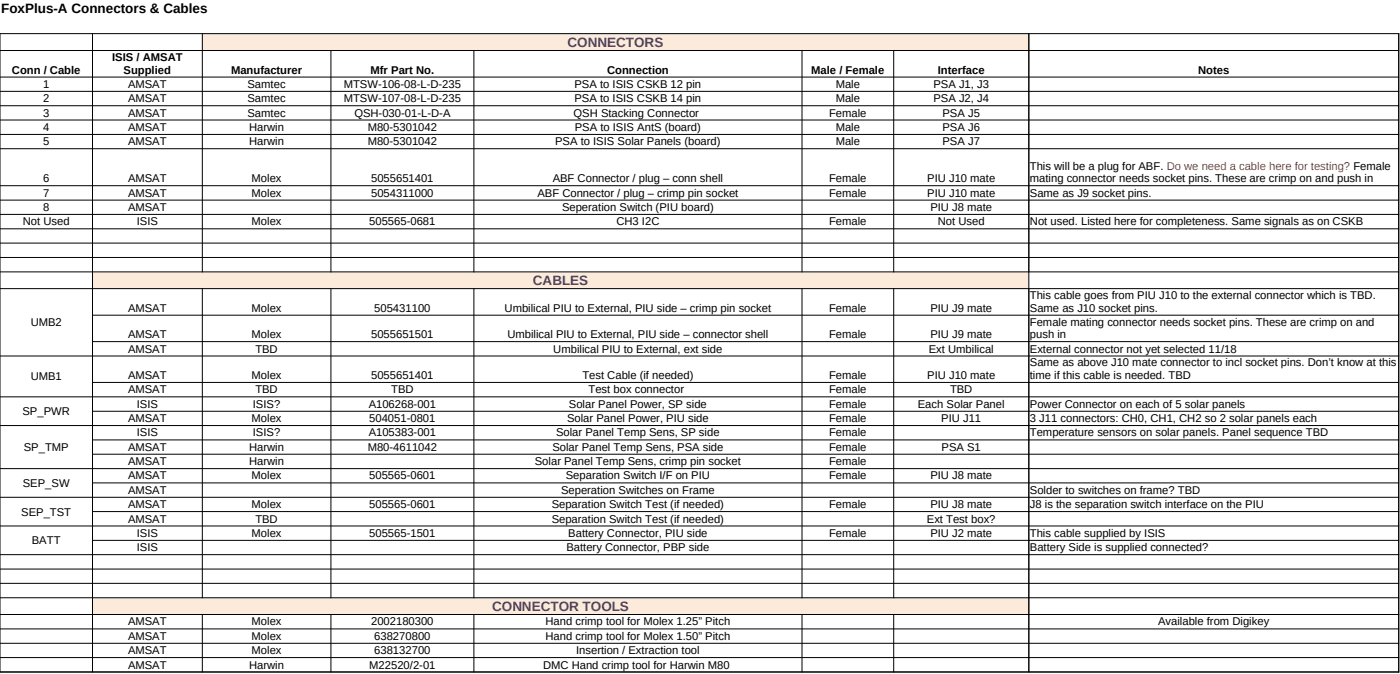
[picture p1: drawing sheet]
<svg xmlns="http://www.w3.org/2000/svg" width="439mm" height="211mm" viewBox="0 0 439 211" stroke-linecap="round" stroke-linejoin="round" font-family="sans-serif">
<defs><g id="words">
<text font-size="4.2" x=".4" y="4.1">FoxPlus-A Connectors &amp; Cables</text>
<g font-size="4.2" fill="#5b277d">
<text x="178.1" y="14.6">CONNECTORS</text>
<text x="167.3" y="89.3">CABLES</text>
<text x="154.5" y="191.5">CONNECTOR TOOLS</text>
</g>
<g font-size="3.5">
<text x="3.7" y="23.1">Conn / Cable</text>
<text x="35.2" y="19.1">ISIS / AMSAT</text>
<text x="38.8" y="23.1">Supplied</text>
<text x="72.5" y="23.1">Manufacturer</text>
<text x="116.3" y="23.1">Mfr Part No.</text>
<text x="190.5" y="23.1">Connection</text>
<text x="254.6" y="23.1">Male / Female</text>
<text x="294.4" y="23.1">Interface</text>
<text x="376.1" y="23.1">Notes</text>
<text x="13.5" y="27.6">1</text>
<text x="40.2" y="27.6">AMSAT</text>
<text x="77.7" y="27.6">Samtec</text>
<text x="107.9" y="27.6">MTSW-106-08-L-D-235</text>
<text x="180.3" y="27.6">PSA to ISIS CSKB 12 pin</text>
<text x="262.3" y="27.6">Male</text>
<text x="293" y="27.6">PSA J1, J3</text>
<text x="13.5" y="32.1">2</text>
<text x="40.2" y="32.1">AMSAT</text>
<text x="77.7" y="32.1">Samtec</text>
<text x="107.9" y="32.1">MTSW-107-08-L-D-235</text>
<text x="180.3" y="32.1">PSA to ISIS CSKB 14 pin</text>
<text x="262.3" y="32.1">Male</text>
<text x="293" y="32.1">PSA J2, J4</text>
<text x="13.5" y="36.6">3</text>
<text x="13.5" y="41.1">4</text>
<text x="40.2" y="36.6">AMSAT</text>
<text x="40.2" y="41.1">AMSAT</text>
<text x="77.7" y="36.6">Samtec</text>
<text x="78.2" y="41.1">Harwin</text>
<text x="111.2" y="36.6">QSH-030-01-L-D-A</text>
<text x="115.4" y="41.1">M80-5301042</text>
<text x="180" y="36.6">QSH Stacking Connector</text>
<text x="180.4" y="41.1">PSA to ISIS AntS (board)</text>
<text x="260.2" y="36.6">Female</text>
<text x="262.3" y="41.1">Male</text>
<text x="295.8" y="36.6">PSA J5</text>
<text x="295.8" y="41.1">PSA J6</text>
<text x="13.5" y="45.6">5</text>
<text x="40.2" y="45.6">AMSAT</text>
<text x="78.2" y="45.6">Harwin</text>
<text x="115.4" y="45.6">M80-5301042</text>
<text x="174.3" y="45.6">PSA to ISIS Solar Panels (board)</text>
<text x="262.3" y="45.6">Male</text>
<text x="295.8" y="45.6">PSA J7</text>
<text x="323.2" y="53.2">This will be a plug for ABF. Do we need a cable here for testing? Female</text>
<text x="13.5" y="57.2">6</text>
<text x="40.2" y="57.2">AMSAT</text>
<text x="79" y="57.2">Molex</text>
<text x="116.5" y="57.2">5055651401</text>
<text x="173.5" y="57.2">ABF Connector / plug – conn shell</text>
<text x="260.2" y="57.2">Female</text>
<text x="291" y="57.2">PIU J10 mate</text>
<text x="323.2" y="57.2">mating connector needs socket pins. These are crimp on and push in</text>
<text x="13.5" y="61.7">7</text>
<text x="40.2" y="61.7">AMSAT</text>
<text x="79" y="61.7">Molex</text>
<text x="116.5" y="61.7">5054311000</text>
<text x="168.7" y="61.7">ABF Connector / plug – crimp pin socket</text>
<text x="260.2" y="61.7">Female</text>
<text x="291" y="61.7">PIU J10 mate</text>
<text x="323.2" y="61.7">Same as J9 socket pins.</text>
<text x="7.2" y="70.7">Not Used</text>
<text x="13.5" y="66.2">8</text>
<text x="40.2" y="66.2">AMSAT</text>
<text x="42.9" y="70.7">ISIS</text>
<text x="79" y="70.7">Molex</text>
<text x="115.9" y="70.7">505565-0681</text>
<text x="176.4" y="66.2">Seperation Switch (PIU board)</text>
<text x="193.5" y="70.7">CH3 I2C</text>
<text x="260.2" y="70.7">Female</text>
<text x="292" y="66.2">PIU J8 mate</text>
<text x="294.4" y="70.7">Not Used</text>
<text x="323.2" y="70.7">Not used. Listed here for completeness. Same signals as on CSKB</text>
<text x="323.2" y="93.8">This cable goes from PIU J10 to the external connector which is TBD.</text>
<text x="40.2" y="97.8">AMSAT</text>
<text x="79" y="97.8">Molex</text>
<text x="117.5" y="97.8">505431100</text>
<text x="158.4" y="97.8">Umbilical PIU to External, PIU side – crimp pin socket</text>
<text x="260.2" y="97.8">Female</text>
<text x="292" y="97.8">PIU J9 mate</text>
<text x="323.2" y="97.7">Same as J10 socket pins.</text>
<text x="9.6" y="102.3">UMB2</text>
<text x="40.2" y="106.1">AMSAT</text>
<text x="79" y="106.1">Molex</text>
<text x="116.5" y="106.1">5055651501</text>
<text x="159.2" y="106.1">Umbilical PIU to External, PIU side – connector shell</text>
<text x="260.2" y="106.1">Female</text>
<text x="292" y="106.1">PIU J9 mate</text>
<text x="323.2" y="102.1">Female mating connector needs socket pins. These are crimp on and</text>
<text x="323.2" y="106.1">push in</text>
<text x="40.2" y="110.6">AMSAT</text>
<text x="80.1" y="110.6">TBD</text>
<text x="173.7" y="110.6">Umbilical PIU to External, ext side</text>
<text x="291.5" y="110.6">Ext Umbilical</text>
<text x="323.2" y="110.6">External connector not yet selected 11/18</text>
<text x="9.6" y="119.3">UMB1</text>
<text x="40.2" y="118.9">AMSAT</text>
<text x="79" y="118.9">Molex</text>
<text x="116.5" y="118.9">5055651401</text>
<text x="182.8" y="118.9">Test Cable (if needed)</text>
<text x="260.2" y="118.9">Female</text>
<text x="291" y="118.9">PIU J10 mate</text>
<text x="323.2" y="114.9">Same as above J10 mate connector to incl socket pins. Don’t know at this</text>
<text x="323.2" y="118.9">time if this cable is needed. TBD</text>
<text x="40.2" y="123.4">AMSAT</text>
<text x="80.1" y="123.4">TBD</text>
<text x="122.8" y="123.4">TBD</text>
<text x="184.7" y="123.4">Test box connector</text>
<text x="260.2" y="123.4">Female</text>
<text x="298.2" y="123.4">TBD</text>
<text x="7.1" y="130.2">SP_PWR</text>
<text x="42.9" y="127.9">ISIS</text>
<text x="79.4" y="127.9">ISIS?</text>
<text x="115.7" y="127.9">A106268-001</text>
<text x="178.6" y="127.9">Solar Panel Power, SP side</text>
<text x="260.2" y="127.9">Female</text>
<text x="288.1" y="127.9">Each Solar Panel</text>
<text x="323.2" y="127.9">Power Connector on each of 5 solar panels</text>
<text x="40.2" y="132.4">AMSAT</text>
<text x="42.9" y="136.9">ISIS</text>
<text x="79" y="132.4">Molex</text>
<text x="79.4" y="136.9">ISIS?</text>
<text x="115.7" y="136.9">A105383-001</text>
<text x="115.9" y="132.4">504051-0801</text>
<text x="174.5" y="136.9">Solar Panel Temp Sens, SP side</text>
<text x="178" y="132.4">Solar Panel Power, PIU side</text>
<text x="260.2" y="132.4">Female</text>
<text x="260.2" y="136.9">Female</text>
<text x="295.4" y="132.4">PIU J11</text>
<text x="323.2" y="132.4">3 J11 connectors: CH0, CH1, CH2 so 2 solar panels each</text>
<text x="323.2" y="136.9">Temperature sensors on solar panels. Panel sequence TBD</text>
<text x="7.5" y="141.5">SP_TMP</text>
<text x="40.2" y="141.4">AMSAT</text>
<text x="78.2" y="141.4">Harwin</text>
<text x="115.4" y="141.4">M80-4611042</text>
<text x="173.4" y="141.4">Solar Panel Temp Sens, PSA side</text>
<text x="260.2" y="141.4">Female</text>
<text x="295.5" y="141.4">PSA S1</text>
<text x="40.2" y="145.9">AMSAT</text>
<text x="78.2" y="145.9">Harwin</text>
<text x="167.9" y="145.9">Solar Panel Temp Sens, crimp pin socket</text>
<text x="260.2" y="145.9">Female</text>
<text x="7.2" y="152.7">SEP_SW</text>
<text x="40.2" y="150.4">AMSAT</text>
<text x="40.2" y="154.9">AMSAT</text>
<text x="79" y="150.4">Molex</text>
<text x="115.9" y="150.4">505565-0601</text>
<text x="176.1" y="154.9">Seperation Switches on Frame</text>
<text x="177.6" y="150.4">Separation Switch I/F on PIU</text>
<text x="260.2" y="150.4">Female</text>
<text x="292" y="150.4">PIU J8 mate</text>
<text x="323.2" y="154.9">Solder to switches on frame? TBD</text>
<text x="6.7" y="161.7">SEP_TST</text>
<text x="40.2" y="159.4">AMSAT</text>
<text x="79" y="159.4">Molex</text>
<text x="115.9" y="159.4">505565-0601</text>
<text x="173.2" y="159.4">Separation Switch Test (if needed)</text>
<text x="260.2" y="159.4">Female</text>
<text x="292" y="159.4">PIU J8 mate</text>
<text x="323.2" y="159.4">J8 is the separation switch interface on the PIU</text>
<text x="40.2" y="163.9">AMSAT</text>
<text x="80.1" y="163.9">TBD</text>
<text x="173.2" y="163.9">Separation Switch Test (if needed)</text>
<text x="290.9" y="163.9">Ext Test box?</text>
<text x="10" y="170.7">BATT</text>
<text x="42.9" y="168.4">ISIS</text>
<text x="42.9" y="172.9">ISIS</text>
<text x="79" y="168.4">Molex</text>
<text x="115.9" y="168.4">505565-1501</text>
<text x="177.8" y="172.9">Battery Connector, PBP side</text>
<text x="178.4" y="168.4">Battery Connector, PIU side</text>
<text x="260.2" y="168.4">Female</text>
<text x="292" y="168.4">PIU J2 mate</text>
<text x="323.2" y="168.4">This cable supplied by ISIS</text>
<text x="323.2" y="172.9">Battery Side is supplied connected?</text>
<text x="40.2" y="196.2">AMSAT</text>
<text x="79" y="196.2">Molex</text>
<text x="116.5" y="196.2">2002180300</text>
<text x="171.2" y="196.2">Hand crimp tool for Molex 1.25” Pitch</text>
<text x="363.5" y="196.2">Available from Digikey</text>
<text x="40.2" y="200.7">AMSAT</text>
<text x="79" y="200.7">Molex</text>
<text x="117.5" y="200.7">638270800</text>
<text x="171.2" y="200.7">Hand crimp tool for Molex 1.50” Pitch</text>
<text x="40.2" y="205.2">AMSAT</text>
<text x="40.2" y="209.7">AMSAT</text>
<text x="78.2" y="209.7">Harwin</text>
<text x="79" y="205.2">Molex</text>
<text x="115.9" y="209.7">M22520/2-01</text>
<text x="117.5" y="205.2">638132700</text>
<text x="170.4" y="209.7">DMC Hand crimp tool for Harwin M80</text>
<text x="180.8" y="205.2">Insertion / Extraction tool</text>
</g>
</g></defs>
<g fill="#fcebda">
<path d="M63.5 10.5h259.4v5.3h-259.4z" fill-rule="evenodd"/>
<path d="M29 85.2h293.9v5.3h-293.9z" fill-rule="evenodd"/>
<path d="M29 187.4h293.9v5.3h-293.9z" fill-rule="evenodd"/>
</g>
<g fill="none" stroke="#000" stroke-width=".31">
<path d="M-.1 10.6h439.2M-.1 15.8h439.2M0 10.4v200.5M29 10.4v200.5M63.5 10.4v75M103.9 15.7v69.7M148.7 15.7v69.7M251.7 15.7v69.7M280.5 15.7v69.7M322.9 10.4v200.5M439 10.4v200.5M-.1 24.2h439.2"/>
<path d="M-.1 28.7h439.2M-.1 33.2h439.2M-.1 37.6h439.2M-.1 42.2h439.2M-.1 46.6h439.2M-.1 58.2h439.2M-.1 62.8h439.2M-.1 67.2h439.2M-.1 71.8h439.2M-.1 76.2h439.2M-.1 80.8h439.2M-.1 85.3h439.2"/>
<path d="M-.1 90.5h439.2M28.9 98.9h410.2M63.5 90.4v97.2M103.9 90.4v97.2M148.7 90.4v97.2M251.7 90.4v97.2M280.5 90.4v97.2M-.1 111.7h439.2M28.9 107.1h410.2M28.9 119.9h410.2M-.1 124.5h439.2M-.1 133.5h439.2"/>
<path d="M28.9 129h410.2M28.9 138h410.2M-.1 147h439.2M-.1 156h439.2M28.9 142.5h410.2M28.9 151.5h410.2M-.1 165h439.2M-.1 174h439.2M-.1 178.5h439.2M28.9 160.4h410.2M28.9 169.5h410.2M-.1 182.9h439.2"/>
<path d="M-.1 187.5h439.2M-.1 192.7h439.2M-.1 197.2h439.2M63.5 192.6v18.3M103.9 192.6v18.3M148.7 192.6v18.3M251.7 192.6v18.3M280.5 192.6v18.3M-.1 201.8h439.2M-.1 206.2h439.2M-.1 210.8h439.2"/>
</g>
<use href="#words"/>
</svg>
